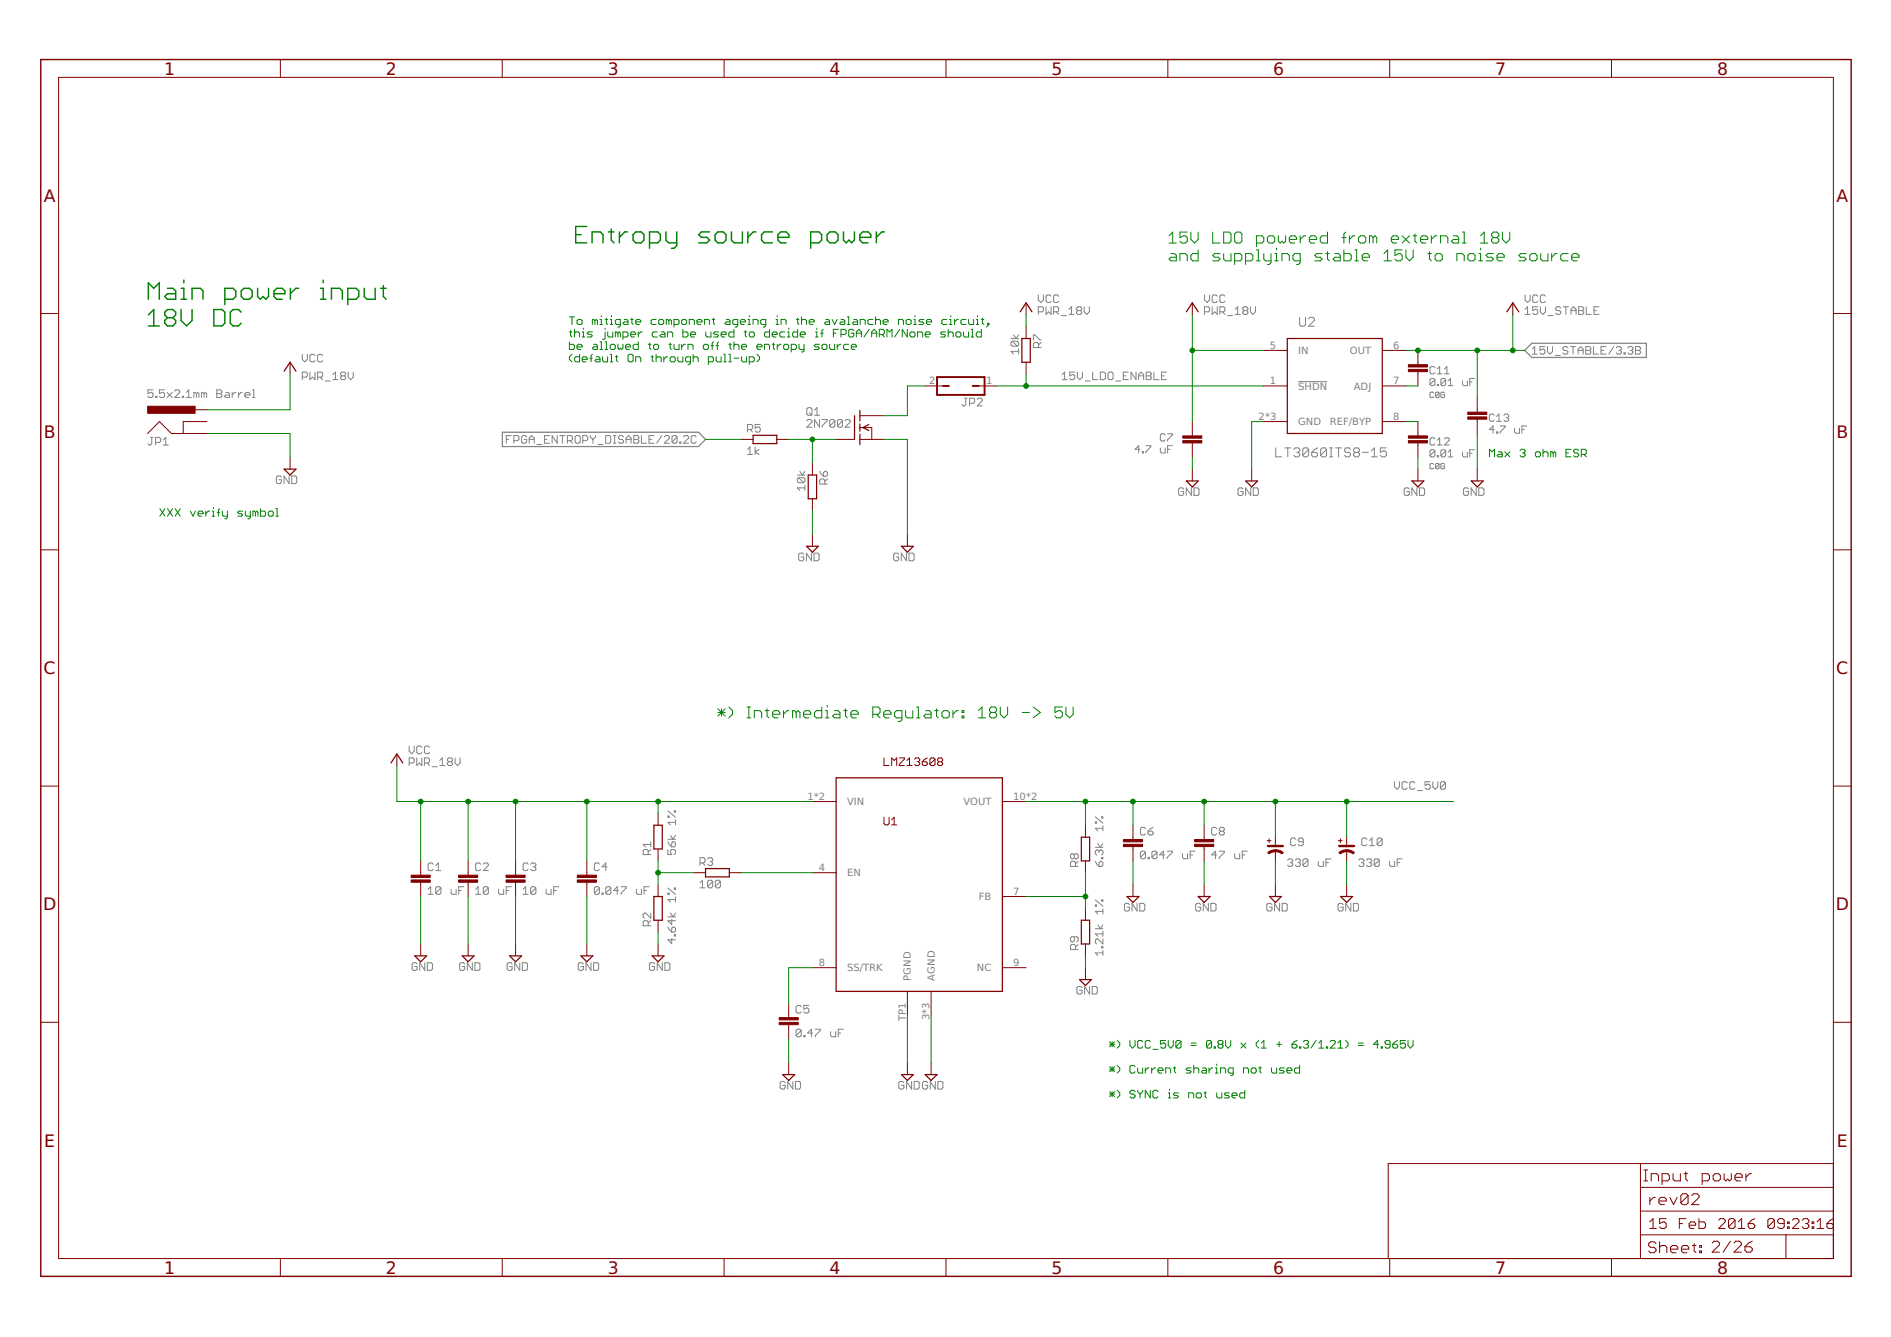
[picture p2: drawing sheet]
<svg xmlns="http://www.w3.org/2000/svg" width="420mm" height="297mm" viewBox="0 0 420 297" stroke-linecap="round" stroke-linejoin="round" font-family="sans-serif">
<defs><g id="words">
<g font-size="3.8" fill="#800000">
<text x="36.5" y="16.6">1</text>
<text x="85.7" y="16.6">2</text>
<text x="135" y="16.6">3</text>
<text x="184.3" y="16.6">4</text>
<text x="233.6" y="16.6">5</text>
<text x="282.9" y="16.6">6</text>
<text x="332.2" y="16.6">7</text>
<text x="381.5" y="16.6">8</text>
<text x="9.7" y="44.8">A</text>
<text x="408" y="44.8">A</text>
<text x="9.7" y="97.3">B</text>
<text x="408" y="97.3">B</text>
<text x="9.7" y="149.8">C</text>
<text x="408" y="149.8">C</text>
<text x="9.6" y="202.2">D</text>
<text x="407.9" y="202.2">D</text>
<text x="9.8" y="254.7">E</text>
<text x="408.1" y="254.7">E</text>
<text x="36.5" y="282.9">1</text>
<text x="85.7" y="282.9">2</text>
<text x="135" y="282.9">3</text>
<text x="184.3" y="282.9">4</text>
<text x="233.6" y="282.9">5</text>
<text x="282.9" y="282.9">6</text>
<text x="332.2" y="282.9">7</text>
<text x="381.5" y="282.9">8</text>
</g>
<g font-size="2.2" fill="#808080">
<text x="282.2" y="77.5">5</text>
<text x="309.5" y="77.5">6</text>
<text x="288.4" y="78.6">IN</text>
<text x="300" y="78.6">OUT</text>
<text x="206.4" y="85.4">2</text>
<text x="219.1" y="85.4">1</text>
<text x="282.2" y="85.4">1</text>
<text x="288.4" y="86.5">SHDN</text>
<text x="300.8" y="86.6">ADJ</text>
<text x="309.5" y="85.4">7</text>
<text x="279.7" y="93.3">2*3</text>
<text x="288.4" y="94.5">GND</text>
<text x="295.5" y="94.5">REF/BYP</text>
<text x="309.5" y="93.3">8</text>
<text x="179.4" y="177.7">1*2</text>
<text x="188.2" y="178.9">VIN</text>
<text x="214" y="178.9">VOUT</text>
<text x="225.1" y="177.7">10*2</text>
<text x="181.9" y="193.5">4</text>
<text x="188.2" y="194.7">EN</text>
<text x="217.5" y="200">FB</text>
<text x="225.1" y="198.8">7</text>
<text x="181.9" y="214.6">8</text>
<text x="188.2" y="215.8">SS/TRK</text>
<text x="217.1" y="215.8">NC</text>
<text x="225.1" y="214.6">9</text>
<text x="202.4" y="217.8" transform="rotate(-90 202.4 217.8)">PGND</text>
<text x="207.7" y="217.8" transform="rotate(-90 207.7 217.8)">AGND</text>
<text x="201.2" y="226.8" transform="rotate(-90 201.2 226.8)">TP1</text>
<text x="206.5" y="226.6" transform="rotate(-90 206.5 226.6)">3*3</text>
</g>
</g></defs>
<g fill="none" stroke="#808080" stroke-width=".22">
<path d="M67.2 78.7v1.1l.5 .6 .6-.6v-1.1M70 79l-.3-.3h-.5l-.3 .3v1.1l.3 .3h.5l.3-.3M71.7 79l-.3-.3h-.6l-.2 .3v1.1l.2 .3h.6l.3-.3M224.6 75.2h1.7M224.9 75.8h1.1l.3 .3v.5l-.3 .3M224.9 75.8l-.3 .3v.5l.3 .3h1.1M224.9 75.8l1.1 1.1M225.2 74.4l.6 .8 .5-.8M226.3 78.1h-1.7l.6 .5M226.3 77.5v1.1M229.6 75.5v-1.1h.3l1.1 1.1h.3M230.7 65.5v1.2l.6 .5 .5-.5v-1.2"/>
<path d="M230.7 69.3h.8l.3-.3v-.5l-.3-.3h-.8v1.6M230.8 77.2v-.8l-.3-.3h-.6l-.3 .3v.8h1.7M231.3 76.1l-.5 .5M232.4 68.2v1.6l.6-.5 .5 .5v-1.6M233.5 65.8l-.2-.3h-.6l-.3 .3v1.1l.3 .3h.6l.2-.3M234.1 69.3h.8l.3-.3v-.5l-.3-.3h-.8v1.6M234.7 69.3l.5 .5M235.2 65.8l-.3-.3h-.5l-.3 .3v1.1l.3 .3h.5l.3-.3M235.8 70.1h1.1M237.5 69.8h1.1M237.5 68.7l.6-.5v1.6M239.5 69l-.3-.3v-.2l.3-.3h.6l.2 .3v.2l-.2 .3"/>
<path d="M239.5 69l-.3 .3v.3l.3 .2h.6l.2-.2v-.3l-.2-.3M239.5 69h.6M240.9 68.2v1.1l.6 .5 .5-.5v-1.1M267.6 65.5v1.2l.6 .5 .6-.5v-1.2M267.6 69.3h.9l.3-.3v-.5l-.3-.3h-.9v1.6M269.3 68.2v1.6l.6-.5 .6 .5v-1.6M270.5 65.8l-.3-.3h-.6l-.3 .3v1.1l.3 .3h.6l.3-.3M271 69.3h.9l.3-.3v-.5l-.3-.3h-.9v1.6M271.6 69.3l.6 .5M272.2 65.8l-.3-.3h-.6l-.3 .3v1.1l.3 .3h.6l.3-.3M272.7 70.1h1.2M274.4 68.7l.6-.5v1.6"/>
<path d="M274.4 69.8h1.2M276.4 69l-.3-.3v-.2l.3-.3h.6l.3 .3v.2l-.3 .3M276.4 69l-.3 .3v.3l.3 .2h.6l.3-.2v-.3l-.3-.3M276.4 69h.6M277.8 68.2v1.1l.6 .5 .6-.5v-1.1M288.8 70.5v1.6l.3 .4h.6l.4-.4v-1.6M290.7 70.8l.4-.3h.6l.4 .3v.4l-1.4 1.3h1.4M338.9 65.5v1.2l.5 .5 .6-.5v-1.2M338.9 69.8h1.1M338.9 68.7l.5-.5v1.6M340.4 77.6l.6-.6v1.7M340.4 78.7h1.2"/>
<path d="M341.7 65.8l-.3-.3h-.6l-.2 .3v1.1l.2 .3h.6l.3-.3M341.7 68.2h-1.1v.8l.8-.3 .3 .3v.6l-.3 .2h-.6l-.2-.2M342.2 68.2v1.1l.6 .5 .6-.5v-1.1M343.3 77h-1.2v.9l.6-.3h.3l.3 .3v.5l-.3 .3h-.6l-.3-.3M343.4 65.8l-.3-.3h-.6l-.3 .3v1.1l.3 .3h.6l.3-.3M343.8 77v1.1l.6 .6 .6-.6v-1.1M344 70.1h1.1M345.5 79h1.2M346.8 68.5l-.3-.3h-.6l-.2 .3v.2l.2 .3h.6l.3 .3v.3l-.3 .2h-.6l-.2-.2M347.3 68.2h1.2M347.9 68.2v1.6M348.4 77.3l-.3-.3h-.6l-.3 .3v.3l.3 .3h.6l.3 .2v.3l-.3 .3h-.6l-.3-.3"/>
<path d="M348.9 77h1.2M349.1 69h1.1M349.1 69.8v-1.1l.5-.5 .6 .5v1.1M349.5 77v1.7M350.6 77.9h1.2M350.6 78.7v-1.1l.6-.6 .6 .6v1.1M350.8 68.2h.8l.3 .3v.2l-.3 .3 .3 .3v.3l-.3 .2h-.8zM350.8 69h.8M352.3 77h.9l.3 .3v.3l-.3 .3 .3 .2v.3l-.3 .3h-.9zM352.3 77.9h.9M352.4 68.2v1.6h1.2M354 77v1.7h1.2"/>
<path d="M354.2 69h.5M355.3 68.2h-1.1v1.6h1.1M355.7 77.9h.6M356.9 77h-1.2v1.7h1.2M358.6 77l-1.2 1.7M359.1 77.3l.3-.3h.6l.3 .3v.3l-.3 .3M359.7 77.9h.3M360 77.9l.3 .2v.3l-.3 .3h-.6l-.3-.3M360.8 78.4h.3v.3h-.3zM361.7 77.3l.3-.3h.5l.3 .3v.3l-.3 .3M362.2 77.9h.3M362.5 77.9l.3 .2v.3l-.3 .3h-.5l-.3-.3"/>
<path d="M363.4 77h.8l.3 .3v.3l-.3 .3 .3 .2v.3l-.3 .3h-.8zM363.4 77.9h.8M33.4 97.2h.6M33.7 97.2v1.4l-.3 .3h-.3l-.2-.3M34 86.6h-1.1v.9l.5-.3h.3l.3 .3v.5l-.3 .3h-.6l-.2-.3M34.6 88h.3v.3h-.3zM34.6 98.3h.8l.3-.3v-.5l-.3-.3h-.8v1.7M36.3 98.9h1.1M36.3 97.7l.5-.5v1.7M36.6 86.6h-1.2v.9l.6-.3h.3l.3 .3v.5l-.3 .3h-.6l-.3-.3M37.1 87.2l1.1 1.1M38.2 87.2l-1.1 1.1"/>
<path d="M38.8 86.9l.3-.3h.6l.2 .3v.3l-1.1 1.1h1.1M40.5 88h.3v.3h-.3zM41.4 88.3h1.1M41.4 87.2l.5-.6v1.7M43.6 87.5l-.3-.3h-.2v1.1M43.6 87.5v.8M43.6 87.5l.3-.3 .3 .3v.8M45.3 87.5l-.2-.3h-.3v1.1M45.3 87.5v.8M45.3 87.5l.3-.3 .3 .3v.8M48.2 86.6h.8l.3 .3v.3l-.3 .3 .3 .3v.2l-.3 .3h-.8zM48.2 87.5h.8"/>
<path d="M50.2 87.2h.5l.3 .3v.8h-.8l-.3-.3 .3-.2h.8M51.6 87.2v1.1M52.4 87.2h-.3l-.5 .6M53 87.2v1.1M53.8 87.2h-.2l-.6 .6M54.4 87.8h1.1v-.3l-.3-.3h-.5l-.3 .3v.5l.3 .3h.5M56.1 86.6h.3v1.7M56.1 88.3h.6M67.2 83.8h.8l.3-.3v-.5l-.3-.3h-.8v1.6M68.9 82.7v1.6l.5-.5 .6 .5v-1.6M70.6 83.8h.8l.3-.3v-.5l-.3-.3h-.8v1.6M71.1 83.8l.6 .5"/>
<path d="M72.3 84.6h1.1M74 83.2l.5-.5v1.6M74 84.3h1.1M75.9 83.5l-.2-.3v-.2l.2-.3h.6l.3 .3v.2l-.3 .3M75.9 83.5l-.2 .3v.3l.2 .2h.6l.3-.2v-.3l-.3-.3M75.9 83.5h.6M77.4 82.7v1.1l.5 .5 .6-.5v-1.1M112.5 97.6h.5M113.6 96.8h-1.1v1.7M114.2 97.9h.8l.3-.3v-.5l-.3-.3h-.8v1.7M117 97.1l-.3-.3h-.5l-.3 .3v1.1l.3 .3h.5l.3-.3v-.6h-.6M117.6 97.6h1.1"/>
<path d="M117.6 98.5v-1.2l.5-.5 .6 .5v1.2M119.3 98.7h1.1M121 97.6h.5M122.1 96.8h-1.1v1.7h1.1M123.8 96.8v1.7l-1.1-1.7v1.7M124.4 96.8h1.1M124.9 96.8v1.7M126.1 97.9h.8l.3-.3v-.5l-.3-.3h-.8v1.7M126.6 97.9l.6 .6M128.1 96.8h.5l.3 .3v1.1l-.3 .3h-.5l-.3-.3v-1.1zM129.5 97.9h.8l.3-.3v-.5l-.3-.3h-.8v1.7M131.2 96.8v.3l.5 .5"/>
<path d="M131.7 97.6v.9M132.3 96.8v.3l-.6 .5M132.9 98.7h1.1M134.6 96.8h.8l.3 .3v1.1l-.3 .3h-.8zM136.3 96.8h.5M136.3 98.5h.5M136.6 96.8v1.7M138.5 97.1l-.2-.3h-.6l-.3 .3v.2l.3 .3h.6l.2 .3v.3l-.2 .3h-.6l-.3-.3M139.1 97.6h1.1M139.1 98.5v-1.2l.6-.5 .5 .5v1.2M140.8 96.8h.9l.2 .3v.2l-.2 .3 .2 .3v.3l-.2 .3h-.9zM140.8 97.6h.9"/>
<path d="M142.5 96.8v1.7h1.1M144.2 97.6h.6M145.3 96.8h-1.1v1.7h1.1M147 96.8l-1.1 1.7M147.6 97.1l.3-.3h.6l.2 .3v.2l-1.1 1.2h1.1M150.4 97.1l-.2-.3h-.6l-.3 .3v1.1M150.4 97.1v1.1l-.2 .3h-.6l-.3-.3M150.4 97.1l-1.1 1.1M151 98.2h.3v.3h-.3zM151.9 97.1l.2-.3h.6l.3 .3v.2l-1.1 1.2h1.1M154.7 97.1l-.3-.3h-.6l-.2 .3v1.1l.2 .3h.6l.3-.3M166.1 95.4h.8l.3-.3v-.5l-.3-.3h-.8v1.7"/>
<path d="M166.1 99.8l.5-.5v1.7M166.6 95.4l.6 .6M167.8 99.3v1.7M168.6 99.8l-.8 .6 .8 .6M168.9 94.3h-1.1v.8l.5-.2h.3l.3 .2v.6l-.3 .3h-.5l-.3-.3M179.3 93.5l.3-.3h.5l.3 .3v.3l-1.1 1.1h1.1M179.3 90.9l.3-.3h.5l.3 .3v1.1l-.3 .3h-.5l-.3-.3zM179.8 91.7l.6 .6M181 92.3h1.1M181 91.1l.5-.5v1.7M182.1 93.2v1.7l-1.1-1.7v1.7M182.7 93.2h1.1v.3l-1.1 1.1v.3"/>
<path d="M185.5 93.5v1.1l-.3 .3h-.5l-.3-.3M185.5 93.5l-.3-.3h-.5l-.3 .3v1.1M185.5 93.5l-1.1 1.1M187.2 93.5v1.1l-.3 .3h-.5l-.3-.3M187.2 93.5l-.3-.3h-.5l-.3 .3v1.1M187.2 93.5l-1.1 1.1M187.8 93.5l.2-.3h.6l.3 .3v.3l-1.1 1.1h1.1M214.3 88.5h.6M214.6 88.5v1.4l-.3 .3h-.3l-.3-.3M215.4 89.6h.9l.3-.3v-.5l-.3-.3h-.9v1.7M217.1 88.8l.3-.3h.6l.3 .3v.2l-1.2 1.2h1.2M236 84.3h1.1"/>
<path d="M236 83.2l.5-.5v1.6M238.8 82.7h-1.1v.8l.8-.3 .3 .3v.6l-.3 .2h-.5l-.3-.2M239.4 82.7v1.1l.5 .5 .6-.5v-1.1M241.1 84.6h1.1M242.8 82.7v1.6h1.1M244.5 82.7h.8l.3 .3v1.1l-.3 .2h-.8zM246.5 82.7h.5l.3 .3v1.1l-.3 .2h-.5l-.3-.2v-1.1zM247.9 84.6h1.1M249.6 83.5h.5M250.7 82.7h-1.1v1.6h1.1M252.4 82.7v1.6l-1.1-1.6v1.6M253 84.3v-1.1l.6-.5 .5 .5v1.1"/>
<path d="M253 83.5h1.1M253.3 99.8h-1.1l.8-.8v1.6M254.6 99h1.1v.3l-1.1 1.1v.2M254.7 82.7h.8l.3 .3v.2l-.3 .3 .3 .3v.3l-.3 .2h-.8zM254.7 83.5h.8M256.4 82.7v1.6h1.1M257.8 99.5v.9l.3 .2h.8v-1.1M258.1 83.5h.5M258.9 96.6l-.3-.2h-.5l-.3 .2v1.1l.3 .3h.5l.3-.3M259.2 82.7h-1.1v1.6h1.1M259.4 99.8h.6M259.4 96.4h1.1v.2l-1.1 1.1v.3"/>
<path d="M260.5 99h-1.1v1.6M283.5 99.5v2h1.3M285.5 99.5h1.3M286.1 99.5v2M287.5 99.8l.3-.3h.6l.4 .3v.4l-.4 .3M288.4 84.8h6.5M290.8 99.8v1.4l-.4 .3h-.6l-.3-.3M290.8 99.8l-.4-.3h-.6l-.3 .3v1.4M290.8 99.8l-1.3 1.4M292.8 99.5l-.7 .3-.7 .7M294.7 99.8v1.4l-.3 .3h-.6l-.4-.3M294.7 99.8l-.3-.3h-.6l-.4 .3v1.4"/>
<path d="M294.7 99.8l-1.3 1.4M295.4 99.5h.7M295.8 99.5v2M296.8 99.5h1.3M297.4 99.5v2M300.1 99.8l-.4-.3h-.6l-.4 .3v.4l.4 .3h.6l.4 .3v.4l-.4 .3h-.6l-.4-.3M308 99.5h-1.3v1l.7-.3h.3l.3 .3v.7l-.3 .3h-.7l-.3-.3M318.5 87.3l-.2-.2h-.4l-.2 .2v.8l.2 .2h.4l.2-.2M318.8 81.7l-.3-.3h-.5l-.3 .3v1.1l.3 .3h.5l.3-.3M318.8 84.3l-.3-.2h-.5l-.3 .2v1.1M318.8 97.5l-.3-.2h-.5l-.3 .2v1.1l.3 .3h.5l.3-.3M318.8 84.3v1.1l-.3 .3h-.5l-.3-.3"/>
<path d="M318.8 84.3l-1.1 1.1M319.3 85.4h.3v.3h-.3zM319.3 98.9h1.1M319.3 83.1h1.1M319.3 82l.6-.6v1.7M319.3 97.8l.6-.5v1.6M319.7 87.3l-.1-.2h-.4l-.3 .2v.8M319.7 87.3v.8l-.1 .2h-.4l-.3-.2M319.7 87.3l-.8 .8M321 97.5l.2-.2h.6l.2 .2v.3l-1 1.1h1M321 83.1h1M321 82l.5-.6v1.7"/>
<path d="M321 87.3l-.2-.2h-.4l-.3 .2v.8l.3 .2h.4l.2-.2v-.4h-.5M321.2 84.3l-.2-.2h-.6l-.3 .2v1.1M321.2 84.3v1.1l-.2 .3h-.6l-.3-.3M321.2 84.3l-1.1 1.1M321.8 85.7h1M321.8 84.6l.5-.5v1.6M325 84.6v.8l.2 .3h.8v-1.1M326.6 84.9h.5M327.6 84.1h-1v1.6M327.6 99.9h-1v1.6M332 95.4h-1.1l.8-.8v1.6M332 92.3l-.3-.3h-.5l-.3 .3v1l.3 .3h.5l.3-.3"/>
<path d="M332.5 96h.3v.2h-.3zM332.5 93.6h1.1M332.5 92.5l.6-.5v1.6M333.3 94.6h1.1v.3l-1.1 1.1v.2M334.1 92.3l.3-.3h.5l.3 .3v.2l-.3 .3M334.7 92.8h.2M334.9 92.8l.3 .3v.2l-.3 .3h-.5l-.3-.3M336.5 95.2v.8l.3 .2h.8v-1M338.1 95.4h.6M339.2 94.6h-1.1v1.6M62.5 106l-.2-.3h-.6l-.3 .3v1.1l.3 .3h.6l.2-.3v-.5h-.5M64.2 105.7v1.7l-1.1-1.7v1.7"/>
<path d="M64.8 105.7h.9l.2 .3v1.1l-.2 .3h-.9zM166.1 101h1.1M177.2 105.6h1.6M177.4 106.1h1.2l.2 .3v.6l-.2 .3M177.4 106.1l-.2 .3v.6l.2 .3h1.2M177.4 106.1l1.2 1.2M177.7 104.7l.6 .9 .5-.9M178.8 108.4h-1.6l.5 .6M178.8 107.8v1.2M182.1 104.7l.3 .6 .6 .5M183 105l.3-.3h.3l.2 .3v.6l-.2 .2h-.6zM183.3 107.5v-.8l-.3-.3h-.6l-.3 .3v.8h1.7"/>
<path d="M183.8 106.4l-.5 .6M253.8 100.4h.3v.2h-.3zM263 108.7l-.3-.3h-.6l-.2 .3v1.1l.2 .3h.6l.3-.3v-.6h-.6M264.7 108.4v1.7l-1.1-1.7v1.7M265.3 108.4h.8l.3 .3v1.1l-.3 .3h-.8zM276.2 108.7l-.3-.3h-.6l-.2 .3v1.1l.2 .3h.6l.3-.3v-.6h-.6M277.9 108.4v1.7l-1.1-1.7v1.7M278.5 108.4h.8l.3 .3v1.1l-.3 .3h-.8zM288.1 100.5h.3M288.4 100.5l.4 .3v.4l-.4 .3h-.6l-.3-.3M291.4 100.5h1l.4 .3v.4l-.4 .3h-.6l-.4-.3zM295.4 101.5h.7"/>
<path d="M301.1 100.5l-.4 .3v.4l.4 .3h.6l.3-.3v-.4l-.3-.3M301.1 100.5l-.4-.3v-.4l.4-.3h.6l.3 .3v.4l-.3 .3M301.1 100.5h.6M302.7 100.5h1.3M304.7 101.5h1.3M304.7 100.2l.7-.7v2M313.1 108.7l-.3-.3h-.5l-.3 .3v1.1l.3 .3h.5l.3-.3v-.6h-.6M314.8 108.4v1.7l-1.1-1.7v1.7M315.4 108.4h.8l.3 .3v1.1l-.3 .3h-.8zM318.5 103.1l-.2-.1h-.4l-.2 .1v.9l.2 .2h.4l.2-.2M318.8 100.2l-.3-.3h-.5l-.3 .3v1M318.8 100.2v1l-.3 .3h-.5l-.3-.3"/>
<path d="M318.8 100.2l-1.1 1M319.3 101.2h.3v.3h-.3zM319.7 103.1l-.1-.1h-.4l-.3 .1v.9M319.7 103.1v.9l-.1 .2h-.4l-.3-.2M319.7 103.1l-.8 .9M321 103.1l-.2-.1h-.4l-.3 .1v.9l.3 .2h.4l.2-.2v-.4h-.5M321.2 100.2l-.2-.3h-.6l-.3 .3v1M321.2 100.2v1l-.2 .3h-.6l-.3-.3M321.2 100.2l-1.1 1M321.8 100.4l.5-.5v1.6M321.8 101.5h1M325 100.4v.8l.2 .3h.8v-1.1"/>
<path d="M326.3 108.7l-.3-.3h-.5l-.3 .3v1.1l.3 .3h.5l.3-.3v-.6h-.6M326.6 100.7h.5M328 108.4v1.7l-1.1-1.7v1.7M328.6 108.4h.8l.3 .3v1.1l-.3 .3h-.8zM178.6 123.2l-.3-.3h-.6l-.2 .3v1.1l.2 .3h.6l.3-.3v-.6h-.6M180.3 122.9v1.7l-1.1-1.7v1.7M180.9 122.9h.8l.3 .3v1.1l-.3 .3h-.8zM199.7 123.2l-.3-.3h-.6l-.2 .3v1.1l.2 .3h.6l.3-.3v-.6h-.6M201.4 122.9v1.7l-1.1-1.7v1.7M202 122.9h.8l.3 .3v1.1l-.3 .3h-.8zM90.9 165.8v1.1l.6 .5 .5-.5v-1.1M90.9 169.5h.9l.2-.3v-.5l-.2-.3h-.9v1.7"/>
<path d="M92.6 168.4v1.7l.6-.6 .5 .6v-1.7M93.7 166l-.2-.2h-.6l-.3 .2v1.2l.3 .2h.6l.2-.2M94.3 169.5h.8l.3-.3v-.5l-.3-.3h-.8v1.7M94.9 169.5l.5 .6M95.4 166l-.3-.2h-.5l-.3 .2v1.2l.3 .2h.5l.3-.2M96 170.3h1.1M97.7 169l.6-.6v1.7M97.7 170.1h1.1M99.7 169.2l-.3-.2v-.3l.3-.3h.5l.3 .3v.3l-.3 .2M99.7 169.2l-.3 .3v.3l.3 .3h.5l.3-.3v-.3l-.3-.3M99.7 169.2h.5M101.1 168.4v1.1l.6 .6 .5-.6v-1.1"/>
<path d="M309.8 173.7v1.1l.6 .5 .6-.5v-1.1M312.7 173.9l-.3-.2h-.6l-.3 .2v1.2l.3 .2h.6l.3-.2M314.4 173.9l-.3-.2h-.6l-.3 .2v1.2l.3 .2h.6l.3-.2M314.9 175.6h1.2M317.8 173.7h-1.2v.8l.6-.3h.3l.3 .3v.6l-.3 .2h-.6l-.3-.2M318.3 173.7v1.1l.6 .5 .6-.5v-1.1M321.2 173.9l-.3-.2h-.6l-.3 .2v1.2M321.2 173.9v1.2l-.3 .2h-.6l-.3-.2M321.2 173.9l-1.2 1.2M95.1 198.7h1.1M95.1 197.6l.6-.6v1.7M96.2 192l-.2-.3h-.6l-.3 .3v1.1l.3 .3h.6l.2-.3"/>
<path d="M96.8 193.4h1.2M96.8 192.3l.6-.6v1.7M98 197.3v1.1l-.3 .3h-.6l-.3-.3M98 197.3l-.3-.3h-.6l-.3 .3v1.1M98 197.3l-1.2 1.1M100.2 197.6v.8l.3 .3h.8v-1.1M101.9 197.8h.6M103.1 197h-1.2v1.7M105.7 198.7h1.1M105.7 197.6l.5-.6v1.7M106.8 192l-.3-.3h-.5l-.3 .3v1.1l.3 .3h.5l.3-.3M107.4 192l.3-.3h.5l.3 .3v.3l-1.1 1.1h1.1"/>
<path d="M108.5 197.3v1.1l-.3 .3h-.5l-.3-.3M108.5 197.3l-.3-.3h-.5l-.3 .3v1.1M108.5 197.3l-1.1 1.1M110.8 197.6v.8l.3 .3h.8v-1.1M112.5 197.8h.5M113.6 197h-1.1v1.7M116.2 198.7h1.1M116.2 197.6l.6-.6v1.7M117.3 192l-.2-.3h-.6l-.3 .3v1.1l.3 .3h.6l.2-.3M117.9 192l.3-.3h.6l.3 .3v.3l-.3 .3M118.5 192.6h.3M118.8 192.6l.3 .2v.3l-.3 .3h-.6l-.3-.3"/>
<path d="M119.1 197.3v1.1l-.3 .3h-.6l-.3-.3M119.1 197.3l-.3-.3h-.6l-.3 .3v1.1M119.1 197.3l-1.2 1.1M121.3 197.6v.8l.3 .3h.8v-1.1M123 197.8h.6M124.2 197h-1.2v1.7M133.2 197.3v1.1l-.3 .3h-.6l-.2-.3M133.2 197.3l-.3-.3h-.6l-.2 .3v1.1M133.2 192l-.3-.3h-.6l-.2 .3v1.1l.2 .3h.6l.3-.3M133.2 197.3l-1.1 1.1M133.8 198.4h.2v.3h-.2zM134.9 192.6h-1.1l.8-.9v1.7"/>
<path d="M135.7 197.3v1.1l-.3 .3h-.5l-.3-.3M135.7 197.3l-.3-.3h-.5l-.3 .3v1.1M135.7 197.3l-1.1 1.1M137.4 197.8h-1.1l.8-.8v1.7M138 197h1.1v.3l-1.1 1.1v.3M141.4 197.6v.8l.3 .3h.8v-1.1M143.1 197.8h.6M144 189.9v-.9l-.3-.3h-.5l-.3 .3v.9h1.7M144.2 197h-1.1v1.7M144.6 187v1.2M144.6 188.7l-.6 .6M144.6 187.6h-1.7l.5 .6"/>
<path d="M148.4 188.7v1.2h.8l-.2-.6v-.3l.2-.3h.6l.3 .3v.6l-.3 .3M148.4 181.3h.3v.3h-.3zM148.4 198.4h.3v.3h-.3zM148.4 197.3l1.7 1.4M148.4 180.1l1.7 1.5M148.4 187l.8 1.2M148.4 186.5h1.7M149 185.6l.5 .9 .6-.9M149.5 187h.3l.3 .3v.6l-.3 .3h-.6v-.9zM149.8 180.1h.3v.3h-.3zM149.8 197.3h.3v.3h-.3zM150.1 199.9h-1.7l.6 .5"/>
<path d="M150.1 182.1v1.2M150.1 199.3v1.1M150.1 182.7h-1.7l.6 .6M155.5 196.1l.6-.5v1.7M155.5 197.3h1.2M155.5 191.7h.9l.3-.3v-.5l-.3-.3h-.9v1.7M156.1 191.7l.6 .6M157.2 190.9l.3-.3h.6l.2 .3v.2l-.2 .3M157.8 191.4h.3M158.1 191.4l.2 .3v.3l-.2 .3h-.6l-.3-.3M158.3 195.8v1.2l-.2 .3h-.6l-.3-.3M158.3 195.8l-.2-.2h-.6l-.3 .2v1.2"/>
<path d="M158.3 195.8l-1.1 1.2M160.1 195.8v1.2l-.3 .3h-.6l-.3-.3M160.1 195.8l-.3-.2h-.6l-.3 .2v1.2M160.1 195.8l-1.2 1.2M238.7 189.9l-.3-.2h-.3l-.3 .2v.6l.3 .3h.3l.3-.3M238.7 189.9l.3-.2h.3l.2 .2v.6l-.2 .3h-.3l-.3-.3M238.7 189.9v.6M239 192.5v-.9l-.3-.2h-.6l-.3 .2v.9h1.7M239.5 191.4l-.5 .5M243.4 182.6h.2v.3h-.2zM243.4 181.5l1.6 1.4M243.4 191.4l.2 .5 .6 .6"/>
<path d="M243.4 188.3h1.6M243.4 199.9l1.6 1.4M243.9 187.4l.6 .9 .5-.9M244.2 189.1l.3-.3h.3l.2 .3v.6l-.2 .2M244.2 191.6l.3-.2h.3l.2 .2v.6l-.2 .3h-.6zM244.2 189.1l-.3-.3h-.3l-.2 .3v.6l.2 .2M244.2 189.1v.3M244.8 181.5h.2v.3h-.2zM244.8 190.5h.2v.3h-.2zM244.8 199.9h.2v.3h-.2zM245 184h-1.6l.5 .6M245 183.5v1.1"/>
<path d="M254.5 184.1l-.3-.3h-.5l-.3 .3v1.1l.3 .3h.5l.3-.3M254.5 189.4l-.3-.3h-.5l-.3 .3v1.1M254.5 189.4v1.1l-.3 .3h-.5l-.3-.3M254.5 189.4l-1.1 1.1M255.1 190.5h.3v.3h-.3zM255.1 184.7h.8l.3 .3v.2l-.3 .3h-.5l-.3-.3zM256.2 183.8l-1.1 .9M257.1 189.4l-.3-.3h-.6l-.3 .3v1.1M257.1 189.4v1.1l-.3 .3h-.6l-.3-.3M257.1 189.4l-1.2 1.1M258.8 189.9h-1.2l.9-.8v1.7M259.3 189.1h1.2v.3l-1.2 1.1v.3"/>
<path d="M262.7 189.7v.8l.3 .3h.9v-1.1M264.4 189.9h.6M265.6 189.1h-1.2v1.7M270.3 189.9h-1.1l.9-.8v1.7M270.3 184.1l-.2-.3h-.6l-.3 .3v1.1l.3 .3h.6l.2-.3M270.9 189.1h1.1v.3l-1.1 1.1v.3M271.2 184.7l-.3-.3v-.3l.3-.3h.6l.2 .3v.3l-.2 .3M271.2 184.7l-.3 .3v.2l.3 .3h.6l.2-.3v-.2l-.2-.3M271.2 184.7h.6M274.3 189.7v.8l.3 .3h.8v-1.1M276 189.9h.6M277.1 189.1h-1.1v1.7"/>
<path d="M286.1 191.1l.3-.3h.5l.3 .3v.3l-.3 .2M286.7 191.6h.2M286.9 191.6l.3 .3v.3l-.3 .3h-.5l-.3-.3M287.8 191.1l.3-.3h.5l.3 .3v.3l-.3 .2M287.9 186.5l-.3-.3h-.6l-.2 .3v1.1l.2 .3h.6l.3-.3M288.4 191.6h.2M288.6 191.6l.3 .3v.3l-.3 .3h-.5l-.3-.3M289.6 187h-.9l-.2-.2v-.3l.2-.3h.6l.3 .3v1.1l-.3 .3h-.6l-.2-.3M290.6 191.1v1.1l-.3 .3h-.5l-.3-.3M290.6 191.1l-.3-.3h-.5l-.3 .3v1.1M290.6 191.1l-1.1 1.1M292.9 191.4v.8l.3 .3h.8v-1.1"/>
<path d="M294.6 191.6h.6M295.7 190.8h-1.1v1.7M301.9 191.1l.3-.3h.6l.2 .3v.3l-.2 .2M302.5 191.6h.3M302.8 191.6l.2 .3v.3l-.2 .3h-.6l-.3-.3M303.6 191.1l.3-.3h.6l.3 .3v.3l-.3 .2M303.7 186.5l-.3-.3h-.5l-.3 .3v1.1l.3 .3h.5l.3-.3M304.2 191.6h.3M304.3 187.9h1.1M304.3 186.8l.5-.6v1.7M304.5 191.6l.3 .3v.3l-.3 .3h-.6l-.3-.3M306.5 191.1v1.1l-.3 .3h-.6l-.3-.3"/>
<path d="M306.5 191.1l-.3-.3h-.6l-.3 .3v1.1M306.5 191.1l-1.2 1.1M307.1 186.5l-.3-.3h-.5l-.3 .3v1.1M307.1 186.5v1.1l-.3 .3h-.5l-.3-.3M307.1 186.5l-1.1 1.1M308.7 191.4v.8l.3 .3h.9v-1.1M310.4 191.6h.6M311.6 190.8h-1.2v1.7M92.7 214.2l-.3-.3h-.6l-.2 .3v1.1l.2 .3h.6l.3-.3v-.6h-.6M94.4 213.9v1.7l-1.1-1.7v1.7M95 213.9h.8l.3 .3v1.1l-.3 .3h-.8zM103.3 214.2l-.3-.3h-.6l-.3 .3v1.1l.3 .3h.6l.3-.3v-.6h-.6"/>
<path d="M104.9 213.9v1.7l-1.1-1.7v1.7M105.5 213.9h.9l.2 .3v1.1l-.2 .3h-.9zM113.8 214.2l-.3-.3h-.6l-.2 .3v1.1l.2 .3h.6l.3-.3v-.6h-.6M115.5 213.9v1.7l-1.1-1.7v1.7M116.1 213.9h.8l.3 .3v1.1l-.3 .3h-.8zM129.6 214.2l-.3-.3h-.5l-.3 .3v1.1l.3 .3h.5l.3-.3v-.6h-.5M131.3 213.9v1.7l-1.1-1.7v1.7M131.9 213.9h.8l.3 .3v1.1l-.3 .3h-.8zM144 205.7v-.9l-.3-.2h-.5l-.3 .2v.9h1.7M144.6 202.9v1.1l-1.2-1.1h-.2l-.3 .2v.6l.3 .3M144.6 204.6l-.6 .5M145.4 214.2l-.2-.3h-.6l-.3 .3v1.1l.3 .3h.6l.2-.3v-.6h-.5"/>
<path d="M147.2 213.9v1.7l-1.2-1.7v1.7M147.7 213.9h.9l.2 .3v1.1l-.2 .3h-.9zM148.4 206l.8 1.1M148.4 203.7h1.7M149 202.8l.5 .9 .6-.9M149.2 206.2l.3-.2h.3l.3 .2v.6l-.3 .3h-.6zM149.2 208.5v1.1l-.8-.8h1.7M149.2 204.3v1.1l-.8-.8h1.7M149.8 207.7h.3v.2h-.3zM238.7 208.1v.9l-.3 .3h-.3l-.3-.3v-.6l.3-.3h1.2l.2 .3v.6l-.2 .3M239 211v-.9l-.3-.3h-.6l-.3 .3v.9h1.7M239.5 209.8l-.5 .6"/>
<path d="M240.4 219.4l-.3-.2h-.5l-.3 .2v1.2l.3 .3h.5l.3-.3v-.6h-.6M242.1 219.2v1.7l-1.1-1.7v1.7M242.7 219.2h.8l.3 .2v1.2l-.3 .3h-.8zM243.4 201.1h.2v.2h-.2zM243.4 206.3h1.6M243.9 205.5l.6 .8 .5-.8M244.8 210.3h.2v.3h-.2zM245 201.9v1.2M245 206.9v1.1M245 208.6v1.1l-1.1-1.1h-.3l-.2 .3v.5l.2 .3M245 211.2v1.1M245 202.5h-1.6l.5 .6"/>
<path d="M245 211.7h-1.6l.5 .6M245 207.5h-1.6l.5 .5M251 201l-.3-.3h-.6l-.3 .3v1.1l.3 .3h.6l.3-.3v-.6h-.6M252.6 200.7v1.7l-1.1-1.7v1.7M253.2 200.7h.9l.3 .3v1.1l-.3 .3h-.9zM266.8 201l-.3-.3h-.6l-.2 .3v1.1l.2 .3h.6l.3-.3v-.6h-.6M268.5 200.7v1.7l-1.1-1.7v1.7M269 200.7h.9l.3 .3v1.1l-.3 .3h-.9zM282.6 201l-.3-.3h-.5l-.3 .3v1.1l.3 .3h.5l.3-.3v-.6h-.6M284.3 200.7v1.7l-1.1-1.7v1.7M284.9 200.7h.8l.3 .3v1.1l-.3 .3h-.8zM298.4 201l-.2-.3h-.6l-.3 .3v1.1l.3 .3h.6l.2-.3v-.6h-.5"/>
<path d="M300.1 200.7v1.7l-1.1-1.7v1.7M300.7 200.7h.9l.2 .3v1.1l-.2 .3h-.9zM178 223.7l-.3-.3h-.5l-.3 .3v1.1l.3 .3h.5l.3-.3M178 228.9l-.3-.2h-.5l-.3 .2v1.2M178 228.9v1.2l-.3 .2h-.5l-.3-.2M178 228.9l-1.1 1.2M178.6 230.1h.3v.2h-.3zM179.7 223.4h-1.1v.8l.6-.3h.2l.3 .3v.6l-.3 .3h-.5l-.3-.3M180.6 229.5h-1.1l.8-.8v1.6M181.1 228.7h1.2v.2l-1.2 1.2v.2M184.6 229.2v.9l.2 .2h.9v-1.1M186.2 229.5h.6"/>
<path d="M187.4 228.7h-1.2v1.6M174.5 240.5l-.3-.2h-.6l-.3 .2v1.2l.3 .3h.6l.3-.3v-.6h-.6M176.2 240.3v1.7l-1.2-1.7v1.7M176.7 240.3h.9l.3 .2v1.2l-.3 .3h-.9zM200.8 240.5l-.2-.2h-.6l-.3 .2v1.2l.3 .3h.6l.2-.3v-.6h-.5M202.5 240.3v1.7l-1.1-1.7v1.7M203.1 240.3h.9l.2 .2v1.2l-.2 .3h-.9zM206.1 240.5l-.3-.2h-.5l-.3 .2v1.2l.3 .3h.5l.3-.3v-.6h-.6M207.8 240.3v1.7l-1.1-1.7v1.7M208.4 240.3h.8l.3 .2v1.2l-.3 .3h-.8z"/>
</g>
<path d="M338.8 77.9l1.6-1.6h25.4v3.1h-25.4zM111.6 96h43.6l1.6 1.6-1.6 1.6h-43.6z" fill="none" stroke="#808080" stroke-width=".28"/>
<g fill="none" stroke="#800000" stroke-width=".22">
<path d="M13 17.2h394.4v262.4h-394.4zM62.3 13.2v4M111.6 13.2v4M160.9 13.2v4M210.2 13.2v4M259.5 13.2v4M308.8 13.2v4M358.1 13.2v4M9.1 69.7h3.9M228 67.3v2.6M228 72.6v2.6M264.9 67.3v2.6"/>
<path d="M280.7 77.9h5.3M307.1 77.9h5.3M315 77.9v3.1M336.1 67.3v2.6M407.4 69.7h3.9M32.8 96.3l2.6-2.6 2.7 2.6h7.9M43.3 91h2.7M46 93.7h-5.3v2.6M64.5 80.5v2.6M164.7 97.6h2.6M172.6 97.6h2.6M185.8 97.6h4"/>
<path d="M191.1 97.6h5.2M191.1 95h2.6v2.6M191.1 92.4h5.2M205.6 85.7h3.9M217.4 85.7h4M228 80.5v2.6M264.9 93.7v3.1M264.9 98.4v3.2M280.7 93.7h5.3M280.7 85.7h5.3M307.1 93.7h5.3M307.1 85.7h5.3"/>
<path d="M315 82.6v3.1M315 93.7v3.1M315 98.4v3.2M328.2 88.4v3.2M328.2 93.1v3.2M64.5 101.6v2.6M180.5 102.9v2.6M180.5 110.8v2.7M180.5 118.7v2.7M201.6 118.7v2.7M264.9 104.2v2.6M278.1 104.2v2.6"/>
<path d="M315 104.2v2.6M328.2 104.2v2.6M9.1 122.2h3.9M407.4 122.2h3.9M9.1 174.6h3.9M88.2 167.5v2.7M180.5 178.1h5.3M196.4 168.4v1.7h1.1M198.1 170.1v-1.7l.6 .6 .5-.6v1.7M199.8 168.4h1.1v.3l-1.1 1.1v.3h1.1M201.5 170.1h1.1M201.5 169l.6-.6v1.7"/>
<path d="M203.2 168.7l.3-.3h.6l.2 .3v.3l-.2 .2M203.8 169.2h.3M204.1 169.2l.2 .3v.3l-.2 .3h-.6l-.3-.3M204.9 169.2h.9l.2 .3v.3l-.2 .3h-.6l-.3-.3zM206 168.4l-1.1 .8M207.8 168.7v1.1l-.3 .3h-.6l-.3-.3M207.8 168.7l-.3-.3h-.6l-.3 .3v1.1M207.8 168.7l-1.2 1.1M208.6 169.2l-.3 .3v.3l.3 .3h.6l.2-.3v-.3l-.2-.3M208.6 169.2l-.3-.2v-.3l.3-.3h.6l.2 .3v.3l-.2 .2M208.6 169.2h.6M222.7 178.1h5.3"/>
<path d="M407.4 174.6h3.9M93.5 191.3v3.1M93.5 196v3.2M104 191.3v3.1M104 196v3.2M114.6 191.3v3.1M114.6 196v3.2M130.4 191.3v3.1M130.4 196v3.2M146.2 180.7v2.6M146.2 188.6v2.7M146.2 196.5v2.7"/>
<path d="M154.1 193.9h2.7M162.1 193.9h2.6M180.5 193.9h5.3M196.4 181.6v1.4l.3 .3h.6l.2-.3v-1.4M198.1 183.3h1.1M198.1 182.1l.6-.5v1.7M222.7 199.2h5.3M241.2 183.3v2.7M241.2 191.3v2.6M251.7 183.3v3.2M251.7 188.1v3.2M251.7 196.5v2.7"/>
<path d="M267.5 183.3v3.2M267.5 188.1v3.2M267.5 196.5v2.7M281.6 186.8h.8M282 186.4v.8M283.4 186v2M283.4 189v2.3M283.4 196.5v2.7M297.4 186.8h.8M297.8 186.4v.8M299.2 186v2M299.2 189v2.3"/>
<path d="M299.2 196.5v2.7M93.5 209.7v2.7M104 209.7v2.7M114.6 209.7v2.7M130.4 209.7v2.7M146.2 204.4v2.7M146.2 209.7v2.7M180.5 215h5.3M222.7 215h5.3M241.2 201.8v2.6M241.2 209.7v2.7M241.2 215v2.6"/>
<path d="M9.1 227.1h3.9M175.2 222.9v3.2M175.2 227.6v3.2M175.2 236.1v2.6M201.6 220.3v5.3M201.6 236.1v2.6M206.9 220.3v5.3M206.9 236.1v2.6M407.4 227.1h3.9M364.5 258.5v21.1M365.3 259.9h.8M365.7 259.9v2.5"/>
<path d="M407.4 258.5h-99v21.1M62.3 279.6v4M111.6 279.6v4M160.9 279.6v4M210.2 279.6v4M259.5 279.6v4M308.8 279.6v4M358.1 279.6v4M364.5 274.3h42.9M364.5 269.1h42.9M364.5 263.8h42.9M365.3 262.4h.8"/>
<path d="M366.6 271.5l.7-.8v2.2M366.6 272.9h1.4M366.6 266v1.6M366.9 262.4v-1.6h1.2l.4 .4v1.2M367.8 266h-.4l-.8 .8M367.9 276.3l-.4-.4h-.8l-.4 .4v.4l.4 .4h.8l.4 .4v.4l-.4 .4h-.8l-.4-.4M368.6 266.8h1.6v-.4l-.4-.4h-.8l-.4 .4v.8l.4 .4h.8M368.7 277.1l.4-.4h.9l.4 .4v1.2M368.7 275.9v2.4M369.3 262.4h1.2l.4-.4v-.8l-.4-.4h-1.2v2.4M370.2 270.7h-1.5v1.1l.8-.3h.3l.4 .3v.8l-.4 .3h-.7l-.4-.3M371 266l.8 1.6 .8-1.6"/>
<path d="M371.2 277.5h1.6v-.4l-.4-.4h-.8l-.4 .4v.8l.4 .4h.8M371.7 260.8v1.2l.4 .4h1.3v-1.6M373.1 271.8h.7M373.6 277.5h1.6v-.4l-.4-.4h-.8l-.4 .4v.8l.4 .4h.8M374.2 260.8h.8M374.6 260.3v1.7l.4 .4M374.6 270.7h-1.5v2.2M375.1 265.6v1.6l-.4 .4h-.8l-.4-.4M375.1 265.6l-.4-.4h-.8l-.4 .4v1.6M375.1 265.6l-1.6 1.6M375.3 272.2h1.5v-.4l-.4-.3h-.7l-.4 .3v.8l.4 .3h.7M375.9 265.6l.4-.4h.8l.4 .4v.4l-1.6 1.6h1.6"/>
<path d="M376 276.7h.8M376.4 276.3v1.6l.4 .4M377.5 270.7v2.2h1.1l.3-.3v-.8l-.3-.3h-1.1M377.7 276.7h.4v.4h-.4zM377.7 277.9h.4v.4h-.4zM378.2 262.4h1.2l.4-.4v-.8l-.4-.4h-1.2v2.4M380.4 276.2l.4-.4h.8l.4 .4v.4l-1.6 1.6h1.6M380.6 261.2l.4-.4h.8l.4 .4v.8l-.4 .4h-.8l-.4-.4zM381.9 271.1l.3-.4h.8l.3 .4v.4l-1.4 1.4h1.4M383.1 260.8v1.2l.4 .4 .4-.4 .4 .4 .4-.4v-1.2M384.5 275.8l-1.6 2.4M385.3 276.2l.4-.4h.8l.4 .4v.4l-1.6 1.6h1.6"/>
<path d="M385.5 261.6h1.6v-.4l-.4-.4h-.8l-.4 .4v.8l.4 .4h.8M385.5 271.1v1.5l-.4 .3h-.7l-.4-.3M385.5 271.1l-.4-.4h-.7l-.4 .4v1.5M385.5 271.1l-1.5 1.5M386.2 272.9h1.5M386.2 271.5l.8-.8v2.2M387.7 277h1.2l.4 .4v.4l-.4 .4h-.8l-.4-.4zM387.9 260.8v1.6M388.4 271.8h1.1l.4 .4v.4l-.4 .3h-.7l-.4-.3zM389.1 260.8h-.4l-.8 .8M389.3 275.8l-.8 .4-.8 .8M389.9 270.7l-.8 .4-.7 .7"/>
<path d="M394.3 271.1v1.5l-.4 .3h-.8l-.3-.3M394.3 271.1l-.4-.4h-.8l-.3 .4v1.5M394.3 271.1l-1.5 1.5M396.4 271.8h-1l-.4-.3v-.4l.4-.4h.7l.3 .4v1.5l-.3 .3h-.7l-.4-.3M396.8 274.3v5.3M397.2 272.6h.3v.3h-.3zM397.2 271.5h.3v.3h-.3zM398.3 271.1l.3-.4h.8l.3 .4v.4l-1.4 1.4h1.4M400.5 271.1l.3-.4h.7l.4 .4v.4l-.4 .3M401.2 271.8h.3M401.5 271.8l.4 .4v.4l-.4 .3h-.7l-.3-.3M402.6 272.6h.4v.3h-.4z"/>
<path d="M402.6 271.5h.4v.3h-.4zM403.7 272.9h1.5M403.7 271.5l.8-.8v2.2M405.9 271.8h1.1l.4 .4v.4l-.4 .3h-.7l-.4-.3zM407.4 270.7l-.8 .4-.7 .7"/>
</g>
<path d="M9.1 13.2h402.2v270.4h-402.2z" fill="none" stroke="#800000" stroke-width=".32"/>
<g fill="#800000" stroke="#800000" stroke-width=".22">
<path d="M32.8 90.3h10.5v1.5h-10.5z"/>
<path d="M312.9 81h4.3v.5h-4.3z"/>
<path d="M312.9 82.1h4.3v.5h-4.3z"/>
<path d="M312.9 96.8h4.3v.5h-4.3z"/>
<path d="M312.9 97.9h4.3v.5h-4.3z"/>
<path d="M326.1 92.6h4.2v.5h-4.2z"/>
<path d="M326.1 91.6h4.2v.5h-4.2z"/>
<path d="M173.1 227.1h4.3v.5h-4.3z"/>
<path d="M173.1 226.1h4.3v.5h-4.3z"/>
<path d="M91.4 195.5h4.2v.5h-4.2z"/>
<path d="M91.4 194.4h4.2v.5h-4.2z"/>
<path d="M249.6 187.6h4.3v.5h-4.3z"/>
<path d="M249.6 186.5h4.3v.5h-4.3z"/>
<path d="M128.3 195.5h4.2v.5h-4.2z"/>
<path d="M128.3 194.4h4.2v.5h-4.2z"/>
<path d="M101.9 195.5h4.2v.5h-4.2z"/>
<path d="M101.9 194.4h4.2v.5h-4.2z"/>
<path d="M112.4 195.5h4.3v.5h-4.3z"/>
<path d="M112.4 194.4h4.3v.5h-4.3z"/>
<path d="M265.4 187.6h4.3v.5h-4.3z"/>
<path d="M265.4 186.5h4.3v.5h-4.3z"/>
<path d="M262.8 97.9h4.2v.5h-4.2z"/>
<path d="M262.8 96.8h4.2v.5h-4.2z"/>
</g>
<g fill="none" stroke="#800000" stroke-width=".28">
<path d="M226.7 69.3l1.3-2 1.3 2M227.1 75.2h1.8v5.3h-1.8zM263.6 69.3l1.3-2 1.3 2M286 75.2h21.1v21.1h-21.1zM334.8 69.3l1.3-2 1.4 2M63.1 82.5l1.4-2 1.3 2M167.3 96.7h5.3v1.9h-5.3zM189.9 92.4v5.2M191.1 91.2v2.3M191.1 94.2v1.6M191.1 96.4v2.4M193 94.3l-1.3 .7 1.3 .7"/>
<path d="M63.1 104.2h2.7l-1.3 1.3zM179.6 105.5h1.8v5.3h-1.8zM263.6 106.8h2.6l-1.3 1.4zM276.8 106.8h2.6l-1.3 1.4zM313.7 106.8h2.7l-1.4 1.4zM326.9 106.8h2.6l-1.3 1.4zM179.2 121.4h2.6l-1.3 1.3zM200.3 121.4h2.6l-1.3 1.3zM86.9 169.5l1.3-2 1.3 2M185.8 172.8h36.9v47.5h-36.9zM145.3 183.3h1.9v5.3h-1.9zM145.3 199.2h1.9v5.2h-1.9z"/>
<path d="M156.8 193h5.3v1.8h-5.3zM240.3 186h1.8v5.3h-1.8zM250.4 199.2h2.6l-1.3 1.3zM266.2 199.2h2.7l-1.4 1.3zM282.1 199.2h2.6l-1.3 1.3zM297.9 199.2h2.6l-1.3 1.3zM92.1 212.4h2.7l-1.3 1.3zM102.7 212.4h2.6l-1.3 1.3zM113.2 212.4h2.7l-1.3 1.3zM129.1 212.4h2.6l-1.3 1.3zM144.9 212.4h2.6l-1.3 1.3zM239.9 217.6h2.6l-1.3 1.3z"/>
<path d="M240.3 204.4h1.8v5.3h-1.8zM173.9 238.7h2.7l-1.4 1.4zM200.3 238.7h2.6l-1.3 1.4zM205.6 238.7h2.6l-1.3 1.4z"/>
</g>
<path d="M281.7 188h3.3M297.6 188h3.3" fill="none" stroke="#800000" stroke-width=".53"/>
<g fill="#800000" stroke="#800000" stroke-width=".22">
<path d="M283.4 188.8l1.1 .2 .6 .4-.3 .3-.6-.4-.8-.1z" fill-rule="evenodd"/>
<path d="M281.7 189.4l.6-.4 1.1-.2v.4l-.8 .2-.7 .3z" fill-rule="evenodd"/>
<path d="M299.2 188.8l1.1 .2 .6 .4-.2 .3-.7-.4-.8-.1z" fill-rule="evenodd"/>
<path d="M297.5 189.4l1-.5 .7-.1v.4l-.8 .2-.6 .3z" fill-rule="evenodd"/>
</g>
<path d="M208.2 83.8h10.6v3.9h-10.6zM209.5 85.7h1.3M216.1 85.7h1.3" fill="none" stroke="#800000" stroke-width=".42"/>
<g fill="none" stroke="#008000" stroke-width=".22">
<path d="M259.8 52.4l.8-.8v2.4M259.8 54h1.6M260.2 56.3h.8l.4 .4v1.3h-1.2l-.4-.4 .4-.5h1.2M262.2 58v-1.7h1.2l.4 .4v1.3M263.8 51.6h-1.6v1.2l.8-.4h.4l.4 .4v.8l-.4 .4h-.8l-.4-.4M264.6 51.6v1.6l.8 .8 .8-.8v-1.6M266.2 55.5v2.5h-1.2l-.4-.4v-.9l.4-.4h1.2M269.5 51.6v2.4h1.6M271.1 56.3h-1.2l-.4 .4 .4 .4h.8l.4 .5-.4 .4h-1.2M271.9 51.6h1.2l.4 .4v1.6l-.4 .4h-1.2zM271.9 56.3v1.3l.4 .4h1.2v-1.7M274.3 58h1.2l.4-.4v-.9l-.4-.4h-1.2v2.5"/>
<path d="M274.7 51.6h.8l.4 .4v1.6l-.4 .4h-.8l-.4-.4v-1.6zM276.8 58h1.2l.4-.4v-.9l-.4-.4h-1.2v2.5M279.2 54h1.2l.4-.4v-.8l-.4-.4h-1.2v2.4M279.2 58h.8M279.2 55.5h.4v2.5M280.8 56.3v1.3l.4 .4h1.2M281.6 52.8l.4-.4h.8l.4 .4v.8l-.4 .4h-.8l-.4-.4zM282.4 56.3v2.1l-.4 .4h-.4M283.2 56.3h.4v1.7M283.2 58h.8M283.6 55.1v.4M284 52.4v1.2l.4 .4 .4-.4 .4 .4 .4-.4v-1.2"/>
<path d="M284.8 58v-1.7h1.3l.4 .4v1.3M286.5 53.2h1.6v-.4l-.4-.4h-.8l-.4 .4v.8l.4 .4h.8M288.9 52.4v1.6M288.9 58h-1.2l-.4-.4v-.9l.4-.4h1.2v2.1l-.4 .4h-.4M290.1 52.4h-.4l-.8 .8M290.9 53.2h1.6v-.4l-.4-.4h-.8l-.4 .4v.8l.4 .4h.8M293.8 56.3h-1.3l-.4 .4 .4 .4h.8l.5 .5-.5 .4h-1.2M294.6 56.3h.8M295 51.6v2.4h-1.2l-.5-.4v-.8l.5-.4h1.2M295 55.9v1.7l.4 .4M296.6 56.3h.8l.4 .4v1.3h-1.2l-.4-.4 .4-.5h1.2M298.2 52.8h.8"/>
<path d="M298.6 55.5v2.5h1.2l.4-.4v-.9l-.4-.4h-1.2M299 51.6l-.4 .4v2M299.8 52.4v1.6M301 52.4h-.4l-.8 .8M301 58h.8M301 55.5h.4v2.5M301.8 52.8l.5-.4h.8l.4 .4v.8l-.4 .4h-.8l-.5-.4zM302.7 57.1h1.6v-.4l-.4-.4h-.8l-.4 .4v.9l.4 .4h.8M305.1 52.8l-.4-.4h-.4v1.6M305.1 52.8v1.2M305.1 52.8l.4-.4 .4 .4v1.2M307.5 58h1.6"/>
<path d="M307.5 56.3l.8-.8v2.5M309.1 53.2h1.6v-.4l-.4-.4h-.8l-.4 .4v.8l.4 .4h.8M311.6 52.4l1.6 1.6M311.6 55.5h-1.7v1.2l.8-.4h.4l.5 .4v.9l-.5 .4h-.8l-.4-.4M312.4 55.5v1.6l.8 .9 .8-.9v-1.6M313.2 52.4l-1.6 1.6M314 52.4h.8M314.4 52v1.6l.4 .4M315.6 53.2h1.6v-.4l-.4-.4h-.8l-.4 .4v.8l.4 .4h.8M317.2 56.3h.8M317.6 55.9v1.7l.4 .4M318 52.4v1.6"/>
<path d="M319.3 52.4h-.4l-.9 .8M319.3 56.3h.8l.4 .4v.9l-.4 .4h-.8l-.4-.4v-.9zM320.1 54v-1.6h1.2l.4 .4v1.2M322.9 52.4h.8l.4 .4v1.2h-1.2l-.4-.4 .4-.4h1.2M323.7 58v-1.7h1.2l.4 .4v1.3M324.9 54h.8M324.9 51.6h.4v2.4M326.5 56.3h.8l.4 .4v.9l-.4 .4h-.8l-.4-.4v-.9zM328.6 56.3h.4v1.7M328.6 58h.8M329 54h1.6M329 52.4l.8-.8v2.4"/>
<path d="M329 55.1v.4M331.8 52.8l-.4 .4v.4l.4 .4h.8l.4-.4v-.4l-.4-.4M331.8 52.8l-.4-.4v-.4l.4-.4h.8l.4 .4v.4l-.4 .4M331.8 52.8h.8M331.8 56.3h-1.2l-.4 .4 .4 .4h.8l.4 .5-.4 .4h-1.2M332.6 57.1h1.6v-.4l-.4-.4h-.8l-.4 .4v.9l.4 .4h.8M333.8 51.6v1.6l.8 .8 .8-.8v-1.6M339.1 56.3h-1.2l-.4 .4 .4 .4h.8l.4 .5-.4 .4h-1.2M340.3 56.3h.8l.4 .4v.9l-.4 .4h-.8l-.4-.4v-.9zM342.3 56.3v1.3l.4 .4h1.2v-1.7M344.8 56.3v1.7M346 56.3h-.4l-.8 .8"/>
<path d="M348.4 56.3h-1.2l-.4 .4v.9l.4 .4h1.2M349.2 57.1h1.6v-.4l-.4-.4h-.8l-.4 .4v.9l.4 .4h.8M126.5 70.4h1.1M126.5 73.7h.6M126.5 75.9v1.7h.9l.2-.3v-.5l-.2-.3h-.9M126.8 73.4v1.2l.3 .3M127.1 70.4v1.7M127.1 78.7l-.6 .6v.5l.6 .6M127.7 74l.2-.3h.6l.3 .3v.9M127.7 73.2v1.7M128.2 71.2l.3-.2h.6l.2 .2v.6l-.2 .3h-.6l-.3-.3zM128.2 77.1h1.1v-.3l-.2-.3h-.6l-.3 .3v.5l.3 .3h.6"/>
<path d="M128.8 78.7v1.7h-.9l-.2-.3v-.5l.2-.3h.9M129.3 79.8h1.2v-.2l-.3-.3h-.6l-.3 .3v.5l.3 .3h.6M129.3 73.7h.3v1.2M129.3 74.9h.6M129.6 72.9v.3M131 79.6h.6M131.6 73.7h-.8l-.3 .3 .3 .3h.5l.3 .3-.3 .3h-.8M131.6 78.7l-.3 .3v1.4M131.9 76.5h.6l.2 .3v.8h-.8l-.3-.3 .3-.2h.8M132.2 71.2l-.3-.2h-.3v1.1M132.2 71.2v.9M132.2 71.2l.3-.2 .2 .2v.9"/>
<path d="M132.5 79.3h.5l.3 .3v.8h-.8l-.3-.3 .3-.3h.8M133.3 72.1h.6M133.3 71h.3v1.1M133.3 75.9h.3v1.7M133.3 77.6h.6M133.6 70.1v.3M133.9 79.3v.8l.3 .3h.8v-1.1M134.5 71h.5M134.5 75.9h.2v1.7M134.5 73.7v1.4l-.3 .3h-.3M134.5 72.9v.3M134.5 77.6h.5"/>
<path d="M134.7 70.7v1.1l.3 .3M135 73.7v.9l.3 .3h.8v-1.2M135.6 72.1h.5M135.6 71h.3v1.1M135.6 78.7h.3v1.7M135.6 76.8l.3-.3h.5l.3 .3v.5l-.3 .3h-.5l-.3-.3zM135.9 70.1v.3M136.7 79.3h.6M137 79v1.1l.3 .3M137.3 74l.3-.3 .2 .3v.9M137.3 74l-.3-.3h-.3v1.2M137.3 76.5v.8l.3 .3 .2-.3 .3 .3 .3-.3v-.8"/>
<path d="M137.3 74v.9M137.8 72.1h-.8l-.3-.3v-.6l.3-.2h.8v1.4l-.2 .3h-.3M138.4 74.9h.9l.2-.3v-.6l-.2-.3h-.9v1.7M138.7 71h.6l.2 .2v.9h-.8l-.3-.3 .3-.3h.8M139 77.1h1.1v-.3l-.3-.3h-.5l-.3 .3v.5l.3 .3h.5M139.8 78.7h.6l.3 .3v1.1l-.3 .3h-.6l-.2-.3v-1.1zM140.1 71h.6M140.1 74.3h1.1v-.3l-.2-.3h-.6l-.3 .3v.6l.3 .3h.6M140.4 70.7v1.1l.3 .3M141.2 71.5h1.2v-.3l-.3-.2h-.6l-.3 .2v.6l.3 .3h.6M141.8 73.7v1.2M141.8 75.9v1.7h-.8l-.3-.3v-.5l.3-.3h.8"/>
<path d="M142.7 73.7h-.3l-.6 .6M144.1 76.5h.6M144.4 76.2v1.1l.3 .3M144.7 79.3h.5M144.9 79v1.1l.3 .3M145.5 76.5h.5l.3 .3v.5l-.3 .3h-.5l-.3-.3v-.5zM145.8 71h-.9l-.2 .2v.6l.2 .3h.9M145.8 79.6l.3-.3h.5l.3 .3v.8M145.8 78.7v1.7M146 73.7h-.8l-.3 .3v.6l.3 .3h.8M146.3 71.2l.3-.2h.6l.3 .2v.6l-.3 .3h-.6l-.3-.3zM146.9 73.7h.6l.3 .3v.9h-.9l-.3-.3 .3-.3h.9"/>
<path d="M147.5 79.3v1.1M148.3 74.9v-1.2h.9l.3 .3v.9M148.3 79.3h-.3l-.5 .5M148.6 71.2l-.3-.2h-.3v1.1M148.6 71.2v.9M148.6 71.2l.3-.2 .3 .2v.9M148.6 76.5h.6M148.9 76.2v1.1l.3 .3M149.2 79.3h.6l.2 .3v.5l-.2 .3h-.6l-.3-.3v-.5zM149.8 72.1h.8l.3-.3v-.6l-.3-.2h-.8v1.7M149.8 76.5v.8l.2 .3h.9v-1.1M150.6 79.3v.8l.3 .3h.8v-1.1"/>
<path d="M151.4 71.2l.3-.2h.6l.3 .2v.6l-.3 .3h-.6l-.3-.3zM151.4 76.5v1.1M151.7 73.2v1.7h.9l.3-.3v-.6l-.3-.3h-.9M152.3 76.5h-.3l-.6 .6M152.9 77.6v-1.1h.8l.3 .3v.8M153.1 72.1v-1.1h.9l.3 .2v.9M153.4 74.3h1.2v-.3l-.3-.3h-.6l-.3 .3v.6l.3 .3h.6M154 79.6l.3-.3h.5l.3 .3v.8M154 78.7v1.7M154.9 71.5h1.1v-.3l-.3-.2h-.6l-.2 .2v.6l.2 .3h.6M156.5 72.1v-1.1h.9l.3 .2v.9M156.5 76.5h.6l.3 .3v.5l-.3 .3h-.6l-.2-.3v-.5z"/>
<path d="M156.8 73.7v.9l.3 .3h.9v-1.2M158 76.8h.5M158.2 71h.6M158.5 70.7v1.1l.3 .3M158.5 75.9l-.3 .3v1.4M159.1 79.3v.8l.3 .3h.8v-1.1M159.1 76.8h.6M159.7 73.7h-.9l-.3 .3 .3 .3h.6l.3 .3-.3 .3h-.9M159.7 75.9l-.3 .3v1.4M160.2 74.3h1.2v-.3l-.3-.3h-.6l-.3 .3v.6l.3 .3h.6M160.8 78.7h.3v1.7M161.4 71h.5l.3 .2v.9h-.8l-.3-.3 .3-.3h.8"/>
<path d="M161.9 78.7h.3v1.7M161.9 76.5h.6M162.2 76.2v1.1l.3 .3M163.1 73.2v1.7h-.9l-.3-.3v-.6l.3-.3h.9M163.1 75.9v1.7M163.1 76.8l.2-.3h.6l.3 .3v.8M163.1 79.6h1.1M163.9 72.1h-.8l-.3-.3v-.6l.3-.2h.8v1.4l-.3 .3h-.3M164.5 71.5h1.1v-.3l-.3-.2h-.5l-.3 .2v.6l.3 .3h.5M164.8 77.1h1.1v-.3l-.3-.3h-.5l-.3 .3v.5l.3 .3h.5M164.8 79.3v.8l.3 .3h.8v-1.1M165.3 73.7h.6"/>
<path d="M165.6 73.4v1.2l.3 .3M166.2 72.1h.6M166.2 71h.3v1.1M166.5 70.1v.3M166.8 73.7h.5l.3 .3v.6l-.3 .3h-.5l-.3-.3v-.6zM167.3 72.1v-1.1h.9l.2 .2v.9M168.2 77.1h1.1v-.3l-.3-.3h-.6l-.2 .3v.5l.2 .3h.6M168.2 78.7l.5 .6v.5l-.5 .6M169.9 77.6v-1.1h.8l.3 .3v.8M170.1 72.1h-.8l-.3-.3v-.6l.3-.2h.8v1.4l-.2 .3h-.3M171 73.2v1.7h-.8l-.3-.3v-.6l.3-.3h.8M171.6 74.3h1.1v-.3l-.3-.3h-.5l-.3 .3v.6l.3 .3h.5"/>
<path d="M171.6 76.5h.5M171.9 76.2v1.1l.2 .3M172.4 72.1h.6M172.4 71h.3v1.1M172.7 70.1v.3M172.7 76.5v1.1M173.5 72.1v-1.1h.9l.3 .2v.9M173.5 76.5h-.2l-.6 .6M174.4 73.7h-.9l-.2 .3v.6l.2 .3h.9M174.4 76.5h.6l.2 .3v.5l-.2 .3h-.6l-.3-.3v-.5zM175 73.7h.3v1.2M175 74.9h.5"/>
<path d="M175.3 72.9v.3M175.8 77.6h.9l.3-.3v-.5l-.3-.3h-.9v1.7M177 71h.5M177.2 70.7v1.1l.3 .3M177.2 73.2v1.7h-.8l-.3-.3v-.6l.3-.3h.8M177.5 76.5v.8l.3 .3h.8M177.8 74.3h1.1v-.3l-.3-.3h-.5l-.3 .3v.6l.3 .3h.5M178.1 71.2l.3-.2h.5l.3 .2v.9M178.1 70.4v1.7M178.6 76.5v1.4l-.2 .3h-.3M179.8 71.5h1.1v-.3l-.3-.2h-.5l-.3 .2v.6l.3 .3h.5M181.2 73.7h.3v1.2"/>
<path d="M181.2 74.9h.6M181.5 72.9v.3M182.1 76.5h-.9l-.3 .3 .3 .3h.6l.3 .2-.3 .3h-.9M182.3 74h.6M182.9 73.2l-.3 .2v1.5M182.9 76.5h.6l.2 .3v.5l-.2 .3h-.6l-.3-.3v-.5zM183.5 71h.5l.3 .2v.9h-.8l-.3-.3 .3-.3h.8M184.3 76.5v.8l.3 .3h.8v-1.1M184.9 71l.5 1.1 .6-1.1M185.2 74h.5M186 76.5v1.1M186.3 73.2h-1.1v1.7"/>
<path d="M186.9 71h.5l.3 .2v.9h-.8l-.3-.3 .3-.3h.8M186.9 74.3h.8l.3-.3v-.6l-.3-.2h-.8v1.7M186.9 76.5h-.3l-.6 .6M188.3 70.4h.3v1.7M188.3 72.1h.5M188.6 76.5h-.9l-.3 .3v.5l.3 .3h.9M189.1 77.1h1.2v-.3l-.3-.3h-.6l-.3 .3v.5l.3 .3h.6M189.7 71h.6l.2 .2v.9h-.8l-.3-.3 .3-.3h.8M189.7 73.4l-.3-.2h-.6l-.2 .2v1.2l.2 .3h.6l.3-.3v-.6h-.6M190.3 74h1.1M190.3 74.9v-1.2l.5-.5 .6 .5v1.2M191.1 72.1v-1.1h.9l.2 .2v.9"/>
<path d="M193.1 73.2l-1.1 1.7M193.7 74.9v-1.2l.5-.5 .6 .5v1.2M193.7 74h1.1M194 71h-.9l-.3 .2v.6l.3 .3h.9M194.5 71.2l.3-.2h.6l.2 .2v.9M194.5 70.4v1.7M195.4 74.3h.8l.3-.3v-.6l-.3-.2h-.8v1.7M195.9 74.3l.6 .6M196.2 71.5h1.1v-.3l-.2-.2h-.6l-.3 .2v.6l.3 .3h.6M197.1 74.9v-1.7l.5 .5 .6-.5v1.7M199.6 72.1v-1.1h.9l.2 .2v.9M199.9 73.2l-1.1 1.7"/>
<path d="M201.3 71.2l.3-.2h.6l.2 .2v.6l-.2 .3h-.6l-.3-.3zM201.6 73.2v1.7l-1.1-1.7v1.7M202.2 74l.3-.3h.5l.3 .3v.6l-.3 .3h-.5l-.3-.3zM203 72.1h.6M203 71h.3v1.1M203.3 70.1v.3M203.9 74.9v-1.2h.8l.3 .3v.9M205.3 71h-.9l-.2 .2 .2 .3h.6l.3 .3-.3 .3h-.8M205.6 74.3h1.1v-.3l-.3-.3h-.6l-.2 .3v.6l.2 .3h.6M205.8 71.5h1.2v-.3l-.3-.2h-.6l-.3 .2v.6l.3 .3h.6M210.1 73.7h-.8l-.3 .3 .3 .3h.5l.3 .3-.3 .3h-.8M210.4 71h-.9l-.2 .2v.6l.2 .3h.9"/>
<path d="M210.7 74l.2-.3h.6l.3 .3v.9M210.7 73.2v1.7M210.9 72.1h.6M210.9 71h.3v1.1M211.2 70.1v.3M212.1 71v1.1M212.4 74l.3-.3h.5l.3 .3v.6l-.3 .3h-.5l-.3-.3zM212.9 71h-.2l-.6 .5M214.1 73.7v.9l.3 .3h.8v-1.2M214.6 71h-.8l-.3 .2v.6l.3 .3h.8M215.2 71v.8l.3 .3h.8v-1.1M215.8 74.9h.5"/>
<path d="M215.8 73.2h.2v1.7M216.9 72.1h.6M216.9 71h.3v1.1M217.2 70.1v.3M218 71h.6M218 73.2v1.7h-.8l-.3-.3v-.6l.3-.3h.8M218.3 70.7v1.1l.3 .3M219.5 71.8h.2v.3h-.2zM219.7 72.1l-.5 .6M228 69.9v2.7M264.9 69.9v23.8M264.9 77.9h15.8"/>
<path d="M312.4 77.9h26.4M328.2 77.9v10.5M336.1 69.9v8M46 96.3h18.5v5.3M64.5 83.1v7.9h-18.5M135.6 80.4h.5M141.2 80.4v-1.1h.9l.3 .3v.8M153.4 80.4h-.8l-.3-.3v-.5l.3-.3h.8v1.4l-.3 .3h-.2M156.8 97.6h7.9M157.4 80.4h.8l.3-.3v-.5l-.3-.3h-.8v1.7M160.8 80.4h.6M161.9 80.4h.6"/>
<path d="M166.5 80.4h.8l.3-.3v-.5l-.3-.3h-.8v1.7M175.2 97.6h10.6M180.5 97.6v5.3M196.3 97.6h5.3v21.1M205.6 85.7h-4v6.7h-5.3M221.4 85.7h59.3M228 83.1v2.6M280.7 93.7h-2.6v10.5M312.4 93.7h2.6M312.4 85.7h2.6M328.2 96.3v7.9M342.8 99.8v1.7"/>
<path d="M349.1 99.8h-1.2v1.7h1.2M35.5 113l1.1 1.7M36.6 113l-1.1 1.7M37.2 113l1.1 1.7M38.3 113l-1.1 1.7M38.9 113l1.1 1.7M40 113l-1.1 1.7M42.3 113.6l.6 1.1 .5-1.1M44 114.1h1.1v-.3l-.2-.2h-.6l-.3 .2v.6l.3 .3h.6M45.7 113.6v1.1M46.6 113.6h-.3l-.6 .5M47.1 114.7h.6"/>
<path d="M47.1 113.6h.3v1.1M47.4 112.7v.3M48.3 113.8h.5M48.8 113l-.3 .3v1.4M49.4 113.6v.8l.3 .3h.8M50.5 113.6v1.4l-.3 .3h-.2M53.9 113.6h-.8l-.3 .2 .3 .3h.5l.3 .3-.3 .3h-.8M54.5 113.6v.8l.3 .3h.8M55.6 113.6v1.4l-.2 .3h-.3M56.8 113.8l-.3-.2h-.3v1.1M56.8 113.8l.2-.2 .3 .2v.9M56.8 113.8v.9"/>
<path d="M57.9 113v1.7h.8l.3-.3v-.6l-.3-.2h-.8M59.6 113.8l.3-.2h.5l.3 .2v.6l-.3 .3h-.5l-.3-.3zM61.3 114.7h.6M61.3 113h.3v1.7M180.5 113.5v5.2M264.9 101.6v2.6M315 101.6v2.6M330.9 101.5v-1.7l.6 .6 .6-.6v1.7M332.9 100.4h.6l.3 .2v.9h-.9l-.3-.3 .3-.3h.9M334.3 100.4l1.2 1.1M335.5 100.4l-1.2 1.1M337.7 100.1l.3-.3h.6l.3 .3v.3l-.3 .2"/>
<path d="M338.3 100.6h.3M338.6 100.6l.3 .3v.3l-.3 .3h-.6l-.3-.3M341.1 100.6l.3-.2h.6l.3 .2v.6l-.3 .3h-.6l-.3-.3zM342.8 100.6l.3-.2h.6l.3 .2v.9M345.1 100.6l-.3-.2h-.2v1.1M345.1 100.6v.9M345.1 100.6l.3-.2 .3 .2v.9M347.9 100.6h.6M350.8 100.1l-.3-.3h-.6l-.2 .3v.3l.2 .2h.6l.3 .3v.3l-.3 .3h-.6l-.2-.3M351.3 100.9h.9l.3-.3v-.5l-.3-.3h-.9v1.7M351.9 100.9l.6 .6M159.5 157.5l1.6 1.6"/>
<path d="M159.5 158.3h1.6M160.3 157.5v1.6M161.1 157.5l-1.6 1.6M161.9 157.1l.9 .8v.8l-.9 .8M166 159.5h.8M166 157.1h.8M166.4 157.1v2.4M167.6 159.5v-1.6h1.2l.4 .4v1.2M170 157.9h.8M170.4 157.5v1.6l.4 .4M171.7 158.7h1.6v-.4l-.4-.4h-.8l-.4 .4v.8l.4 .4h.8M174.1 157.9v1.6"/>
<path d="M175.3 157.9h-.4l-.8 .8M176.9 158.3l-.4-.4h-.4v1.6M176.9 158.3v1.2M176.9 158.3l.4-.4 .4 .4v1.2M178.5 158.7h1.6v-.4l-.4-.4h-.8l-.4 .4v.8l.4 .4h.8M182.6 157.1v2.4h-1.2l-.4-.4v-.8l.4-.4h1.2M183.4 159.5h.8M183.4 157.9h.4v1.6M183.8 156.7v.4M185.4 157.9h.8l.4 .4v1.2h-1.2l-.4-.4 .4-.4h1.2M187.5 157.9h.8M187.9 157.5v1.6l.4 .4"/>
<path d="M189.1 158.7h1.6v-.4l-.4-.4h-.8l-.4 .4v.8l.4 .4h.8M193.9 158.7h1.2l.4-.4v-.8l-.4-.4h-1.2v2.4M194.7 158.7l.8 .8M196.3 158.7h1.7v-.4l-.4-.4h-.9l-.4 .4v.8l.4 .4h.9M200.4 159.5h-1.2l-.4-.4v-.8l.4-.4h1.2v2l-.4 .4h-.4M201.2 157.9v1.2l.4 .4h1.2v-1.6M203.6 159.5h.8M203.6 157.1h.4v2.4M205.7 157.9h.8l.4 .4v1.2h-1.2l-.4-.4 .4-.4h1.2M207.7 157.9h.8M208.1 157.5v1.6l.4 .4M209.3 158.3l.4-.4h.8l.4 .4v.8l-.4 .4h-.8l-.4-.4z"/>
<path d="M211.7 157.9v1.6M212.9 157.9h-.4l-.8 .8M213.8 157.9h.4v.4h-.4zM213.8 159.1h.4v.4h-.4zM217.4 159.5h1.6M217.4 157.9l.8-.8v2.4M220.2 158.3h.8M220.2 158.3l-.4 .4v.4l.4 .4h.8l.4-.4v-.4l-.4-.4M220.2 158.3l-.4-.4v-.4l.4-.4h.8l.4 .4v.4l-.4 .4M222.2 157.1v1.6l.9 .8 .8-.8v-1.6M227.1 158.3h1.6M229.6 157.1l1.6 1.2-1.6 1.2"/>
<path d="M236 157.1h-1.6v1.2l.8-.4h.4l.4 .4v.8l-.4 .4h-.8l-.4-.4M236.8 157.1v1.6l.8 .8 .8-.8v-1.6M88.2 170.2v7.9h92.3M93.5 178.1v13.2M104 178.1v13.2M114.6 178.1v13.2M130.4 178.1v13.2M146.2 178.1v2.6M228 178.1h94.9M241.2 178.1v5.2M251.7 178.1v5.2M267.5 178.1v5.2"/>
<path d="M283.4 178.1v7.9M299.2 178.1v7.9M93.5 199.2v10.5M104 199.2v10.5M114.6 199.2v10.5M130.4 199.2v10.5M146.2 191.3v5.2M146.2 193.9h7.9M164.7 193.9h15.8M228 199.2h13.2M241.2 193.9v7.9M251.7 191.3v5.2"/>
<path d="M267.5 191.3v5.2M283.4 191.3v5.2M299.2 191.3v5.2M146.2 207.1v2.6M180.5 215h-5.3v7.9M241.2 212.4v2.6M175.2 230.8v5.3M201.6 225.6v10.5M206.9 225.6v10.5M246.5 231.4l1.1 1.2M246.5 232h1.1M246.5 237l1.1 1.1"/>
<path d="M246.5 237.6h1.1M247.1 231.4v1.2M247.1 237v1.1M247.6 231.4l-1.1 1.2M247.6 237l-1.1 1.1M248.2 231.2l.6 .5v.6l-.6 .6M248.2 236.7l.6 .6v.5l-.6 .6M251.1 231.2v1.1l.5 .6 .6-.6v-1.1M252.2 237l-.3-.3h-.5l-.3 .3v1.1l.3 .3h.5l.3-.3M252.8 237.3v.8l.2 .3h.9v-1.1M253.9 231.4l-.3-.2h-.6l-.2 .2v1.2l.2 .3h.6l.3-.3M254.5 237.3v1.1"/>
<path d="M255.3 237.3h-.3l-.5 .5M255.6 231.4l-.3-.2h-.6l-.2 .2v1.2l.2 .3h.6l.3-.3M255.9 237.3v1.1M256.2 233.1h1.1M256.7 237.3h-.2l-.6 .5M257.3 237.8h1.1v-.2l-.3-.3h-.5l-.3 .3v.5l.3 .3h.5M259 231.2h-1.1v.8l.8-.3 .3 .3v.6l-.3 .3h-.6l-.2-.3M259 238.4v-1.1h.8l.3 .3v.8M259.6 231.2v1.1l.5 .6 .6-.6v-1.1M260.7 237.3h.6M261 237v1.1l.3 .3M262.4 231.4l-.3-.2h-.5l-.3 .2v1.2"/>
<path d="M262.4 231.4v1.2l-.3 .3h-.5l-.3-.3M262.4 231.4l-1.1 1.2M264.7 231.7h1.1M264.7 232.3h1.1M264.7 237.3h-.9l-.3 .3 .3 .2h.6l.3 .3-.3 .3h-.9M265.2 237.6l.3-.3h.6l.3 .3v.8M265.2 236.7v1.7M267.2 237.3h.6l.3 .3v.8h-.9l-.3-.3 .3-.3h.9M268.6 237.3v1.1M269.2 231.4l-.3-.2h-.5l-.3 .2v1.2M269.2 231.4v1.2l-.3 .3h-.5l-.3-.3M269.2 231.4l-1.1 1.2"/>
<path d="M269.5 237.3h-.3l-.6 .5M269.8 232.6h.2v.3h-.2zM270 238.4h.6M270 237.3h.3v1.1M270.3 236.4v.3M270.9 232h.6M270.9 232l-.3-.3v-.3l.3-.2h.6l.2 .2v.3l-.2 .3M270.9 232l-.3 .3v.3l.3 .3h.6l.2-.3v-.3l-.2-.3M271.2 238.4v-1.1h.8l.3 .3v.8M272.3 231.2v1.1l.6 .6 .6-.6v-1.1M274 238.4h-.8l-.3-.3v-.5l.3-.3h.8v1.4l-.3 .3h-.2M275.7 231.7l1.1 1.2"/>
<path d="M276.3 238.4v-1.1h.8l.3 .3v.8M276.8 231.7l-1.1 1.2M278.3 237.3h.5l.3 .3v.5l-.3 .3h-.5l-.3-.3v-.5zM279.7 231.2l-.6 .5v.6l.6 .6M279.7 237.3h.5M280 237v1.1l.2 .3M280.2 231.7l.6-.5v1.7M280.2 232.9h1.2M282.5 237.3v.8l.3 .3h.9v-1.1M283.7 232h1.1M284.2 231.4v1.2M285.3 237.3h-.8l-.3 .3 .3 .2h.6l.2 .3-.2 .3h-.9"/>
<path d="M285.9 237.8h1.1v-.2l-.2-.3h-.6l-.3 .3v.5l.3 .3h.6M287.1 232h.8l.3 .3v.3l-.3 .3h-.6l-.2-.3zM288.2 231.2l-.6 .2-.5 .6M288.8 232.6h.2v.3h-.2zM288.8 236.7v1.7h-.9l-.3-.3v-.5l.3-.3h.9M289.6 231.4l.3-.2h.5l.3 .2v.3l-.3 .3M290.2 232h.2M290.4 232l.3 .3v.3l-.3 .3h-.5l-.3-.3M292.4 231.2l-1.1 1.7M293 232.9h1.1M293 231.7l.6-.5v1.7M294.7 232.6h.3v.3h-.3z"/>
<path d="M295.6 231.4l.2-.2h.6l.3 .2v.3l-1.1 1.2h1.1M297.2 231.7l.6-.5v1.7M297.2 232.9h1.2M299 231.2l.5 .5v.6l-.5 .6M301.8 231.7h1.1M301.8 232.3h1.1M306.3 232h-1.1l.8-.8v1.7M306.9 232.6h.3v.3h-.3zM308.9 232h-.9l-.3-.3v-.3l.3-.2h.6l.3 .2v1.2l-.3 .3h-.6l-.3-.3M309.4 232h.9l.3 .3v.3l-.3 .3h-.6l-.3-.3zM310.6 231.2l-.6 .2-.6 .6M312.3 231.2h-1.2v.8l.9-.3 .3 .3v.6l-.3 .3h-.6l-.3-.3"/>
<path d="M312.8 231.2v1.1l.6 .6 .6-.6v-1.1M246.5 242.5l1.1 1.1M246.5 243.1h1.1M247.1 242.5v1.1M247.6 242.5l-1.1 1.1M248.2 242.2l.6 .6v.6l-.6 .5M252.2 242.5l-.3-.3h-.5l-.3 .3v.3l.3 .3h.5l.3 .3v.2l-.3 .3h-.5l-.3-.3M252.8 242.2v.3l.5 .6M253.3 243.1v.8M253.9 242.2v.3l-.6 .6M255.6 242.2v1.7l-1.1-1.7v1.7M257.3 242.5l-.3-.3h-.5l-.3 .3v1.1l.3 .3h.5l.3-.3"/>
<path d="M259.6 243.9h.5M259.6 242.8h.2v1.1M259.8 242v.2M261.8 242.8h-.8l-.3 .3 .3 .3h.5l.3 .2-.3 .3h-.8M264.1 243.9v-1.1h.8l.3 .3v.8M265.8 243.1l.3-.3h.5l.3 .3v.5l-.3 .3h-.5l-.3-.3zM267.5 242.8h.6M267.8 242.5v1.1l.3 .3M270.3 242.8v.8l.3 .3h.9v-1.1M273.2 242.8h-.9l-.3 .3 .3 .3h.6l.3 .2-.3 .3h-.9M273.7 243.4h1.2v-.3l-.3-.3h-.6l-.3 .3v.5l.3 .3h.6M276.6 242.2v1.7h-.9l-.3-.3v-.5l.3-.3h.9"/>
</g>
<g fill="none" stroke="#008000" stroke-width=".32">
<path d="M127.9 52.1h1.2M130.3 50.3h-2.4v3.7h2.4M131.6 54v-2.5h1.8l.6 .6v1.9M135.2 51.5h1.2M135.8 50.9v2.4l.6 .7M137.6 51.5v2.5M139.4 51.5h-.6l-1.2 1.2M140.7 52.1l.6-.6h1.2l.6 .6v1.2l-.6 .7h-1.2l-.6-.7zM144.3 54h1.8l.6-.7v-1.2l-.6-.6h-1.8v3.7M148 51.5v1.8l.5 .7h1.9M150.4 51.5v3l-.6 .7h-.6M157.7 51.5h-1.8l-.7 .6 .7 .6h1.2l.6 .6-.6 .7h-1.9"/>
<path d="M159.5 51.5h1.2l.6 .6v1.2l-.6 .7h-1.2l-.6-.7v-1.2zM162.5 51.5v1.8l.6 .7h1.9v-2.5M166.2 51.5v2.5M168 51.5h-.6l-1.2 1.2M171.6 51.5h-1.8l-.6 .6v1.2l.6 .7h1.8M172.8 52.7h2.5v-.6l-.6-.6h-1.2l-.7 .6v1.2l.7 .7h1.2M180.1 54h1.8l.7-.7v-1.2l-.7-.6h-1.8v3.7M183.8 52.1l.6-.6h1.2l.6 .6v1.2l-.6 .7h-1.2l-.6-.7zM187.4 51.5v1.8l.6 .7 .6-.7 .6 .7 .6-.7v-1.8M191.1 52.7h2.4v-.6l-.6-.6h-1.2l-.6 .6v1.2l.6 .7h1.2M194.7 51.5v2.5M196.5 51.5h-.6l-1.2 1.2"/>
<path d="M33 66.5v-3.7l1.2 1.3 1.2-1.3v3.7M33 70l1.2-1.2v3.6M33 72.4h2.4M37.2 64.1h1.2l.6 .5v1.9h-1.8l-.6-.6 .6-.6h1.8M37.2 70.6l-.6-.6v-.6l.6-.6h1.2l.6 .6v.6l-.6 .6M37.2 70.6l-.6 .6v.6l.6 .6h1.2l.6-.6v-.6l-.6-.6M37.2 70.6h1.2M40.2 64.1h.7v2.4M40.2 66.5h1.2M40.2 68.8v2.4l1.2 1.2 1.3-1.2v-2.4M40.9 62.2v.6M42.7 66.5v-2.4h1.8l.6 .5v1.9"/>
<path d="M47.5 68.8h1.8l.7 .6v2.4l-.7 .6h-1.8zM50 66.5h1.8l.6-.6v-1.3l-.6-.5h-1.8v3.6M53.6 64.6l.6-.5h1.2l.6 .5v1.3l-.6 .6h-1.2l-.6-.6zM53.6 69.4l-.6-.6h-1.2l-.6 .6v2.4l.6 .6h1.2l.6-.6M57.2 64.1v1.8l.6 .6 .7-.6 .6 .6 .6-.6v-1.8M60.9 65.3h2.4v-.7l-.6-.5h-1.2l-.6 .5v1.3l.6 .6h1.2M64.5 64.1v2.4M66.4 64.1h-.7l-1.2 1.2M71.2 64.1h.6v2.4M71.2 66.5h1.2M71.8 62.2v.6M73.6 66.5v-2.4h1.9l.6 .5v1.9"/>
<path d="M77.3 66.5h1.8l.6-.6v-1.3l-.6-.5h-1.8v3.6M80.9 64.1v1.8l.6 .6h1.9v-2.4M84.6 64.1h1.2M85.2 63.4v2.5l.6 .6"/>
</g>
<g fill="#008000" stroke="#008000" stroke-width=".22">
<circle cx="264.9" cy="77.9" r=".53"/>
<circle cx="146.2" cy="178.1" r=".53"/>
<circle cx="104" cy="178.1" r=".53"/>
<circle cx="130.4" cy="178.1" r=".53"/>
<circle cx="93.5" cy="178.1" r=".53"/>
<circle cx="114.6" cy="178.1" r=".53"/>
<circle cx="228" cy="85.7" r=".53"/>
<circle cx="315" cy="77.9" r=".53"/>
<circle cx="328.2" cy="77.9" r=".53"/>
<circle cx="336.1" cy="77.9" r=".53"/>
<circle cx="146.2" cy="193.9" r=".53"/>
<circle cx="241.2" cy="199.2" r=".53"/>
<circle cx="241.2" cy="178.1" r=".53"/>
<circle cx="267.5" cy="178.1" r=".53"/>
<circle cx="283.4" cy="178.1" r=".53"/>
<circle cx="299.2" cy="178.1" r=".53"/>
<circle cx="251.7" cy="178.1" r=".53"/>
<circle cx="180.5" cy="97.6" r=".53"/>
</g>
<use href="#words"/>
</svg>
